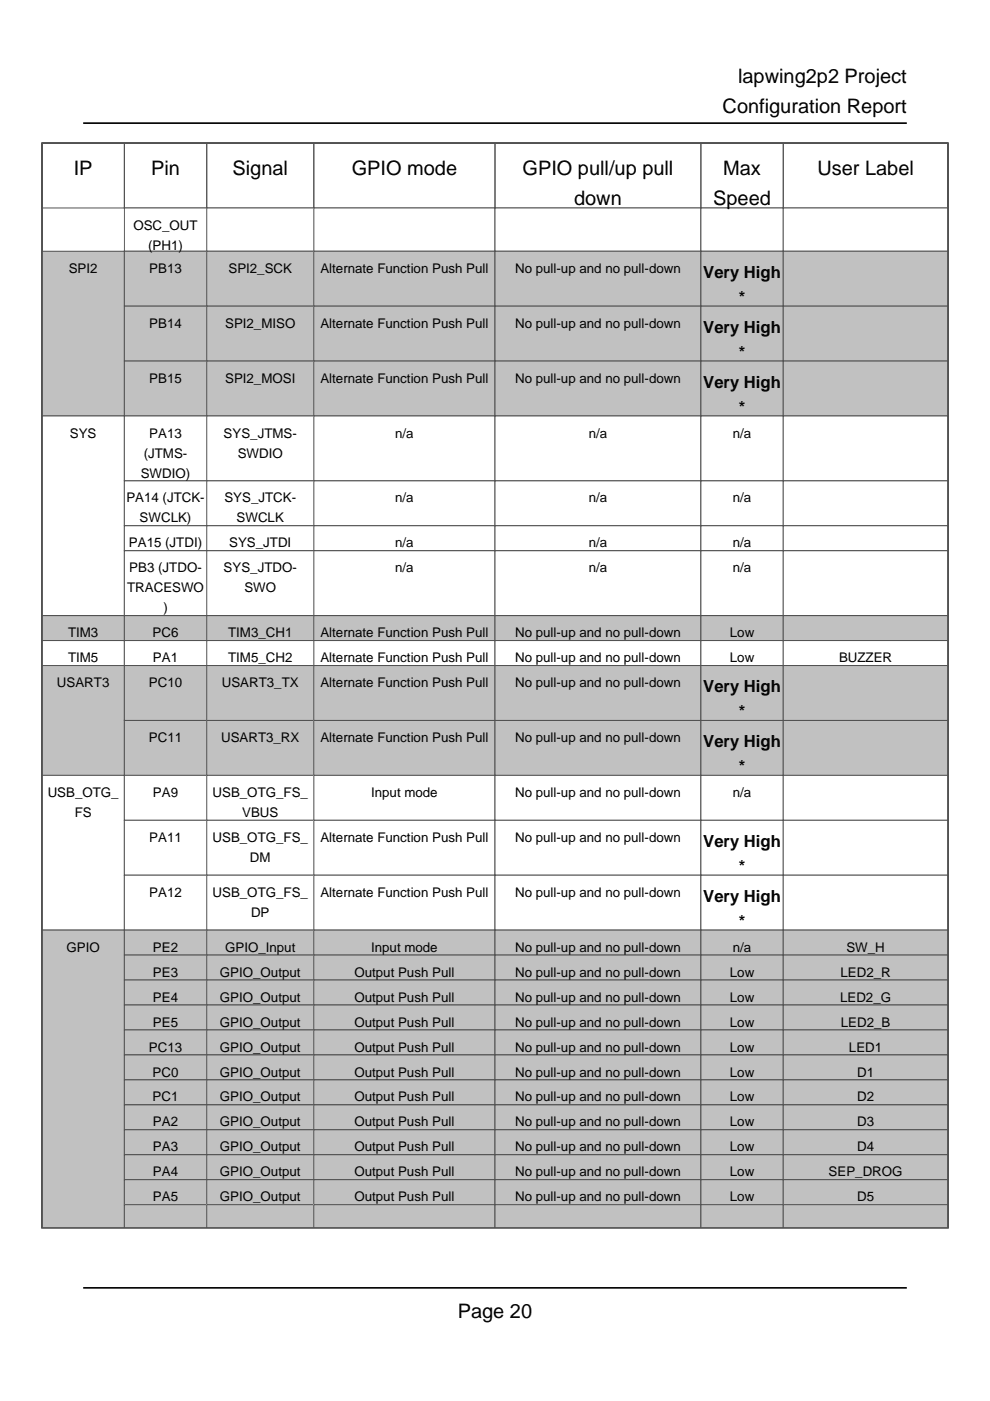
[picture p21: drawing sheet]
<svg xmlns="http://www.w3.org/2000/svg" width="210mm" height="297mm" viewBox="0 0 210 297" stroke-linecap="round" stroke-linejoin="round" font-family="sans-serif">
<defs><g id="words">
<g font-size="4.2">
<text x="156.5" y="17.6">lapwing2p2 Project</text>
<text x="153.2" y="24">Configuration Report</text>
<text x="15.6" y="37">IP</text>
<text x="32" y="37">Pin</text>
<text x="49.3" y="37">Signal</text>
<text x="74.6" y="37">GPIO mode</text>
<text x="110.8" y="37">GPIO pull/up pull</text>
<text x="153.3" y="37">Max</text>
<text x="173.3" y="37">User Label</text>
<text x="121.7" y="43.4">down</text>
<text x="151.2" y="43.4">Speed</text>
<text x="97.1" y="279.4">Page 20</text>
</g>
<g font-size="3.5">
<text x="149.1" y="58.9">Very High</text>
<text x="156.7" y="64.2">*</text>
<text x="149.1" y="70.6">Very High</text>
<text x="156.7" y="75.8">*</text>
<text x="149.1" y="82.2">Very High</text>
<text x="156.7" y="87.5">*</text>
<text x="149.1" y="146.8">Very High</text>
<text x="156.7" y="152">*</text>
<text x="149.1" y="158.4">Very High</text>
<text x="156.7" y="163.7">*</text>
<text x="149.1" y="179.6">Very High</text>
<text x="156.7" y="184.9">*</text>
<text x="149.1" y="191.2">Very High</text>
<text x="156.7" y="196.5">*</text>
</g>
<g font-size="2.8">
<text x="28.3" y="48.7">OSC_OUT</text>
<text x="31.4" y="52.9">(PH1)</text>
<text x="14.6" y="57.9">SPI2</text>
<text x="31.7" y="57.9">PB13</text>
<text x="48.4" y="57.9">SPI2_SCK</text>
<text x="67.9" y="57.9">Alternate Function Push Pull</text>
<text x="109.2" y="57.9">No pull-up and no pull-down</text>
<text x="31.7" y="69.5">PB14</text>
<text x="47.7" y="69.5">SPI2_MISO</text>
<text x="67.9" y="69.5">Alternate Function Push Pull</text>
<text x="109.2" y="69.5">No pull-up and no pull-down</text>
<text x="31.7" y="81.1">PB15</text>
<text x="47.7" y="81.1">SPI2_MOSI</text>
<text x="67.9" y="81.1">Alternate Function Push Pull</text>
<text x="109.2" y="81.1">No pull-up and no pull-down</text>
<text x="14.8" y="92.8">SYS</text>
<text x="31.7" y="92.8">PA13</text>
<text x="47.4" y="92.8">SYS_JTMS-</text>
<text x="83.8" y="92.8">n/a</text>
<text x="124.8" y="92.8">n/a</text>
<text x="155.4" y="92.8">n/a</text>
<text x="29.8" y="101.2">SWDIO)</text>
<text x="30.5" y="97">(JTMS-</text>
<text x="50.4" y="97">SWDIO</text>
<text x="26.8" y="106.5">PA14 (JTCK-</text>
<text x="47.6" y="106.5">SYS_JTCK-</text>
<text x="83.8" y="106.5">n/a</text>
<text x="124.8" y="106.5">n/a</text>
<text x="155.4" y="106.5">n/a</text>
<text x="29.6" y="110.8">SWCLK)</text>
<text x="50.2" y="110.8">SWCLK</text>
<text x="27.3" y="116.1">PA15 (JTDI)</text>
<text x="48.6" y="116.1">SYS_JTDI</text>
<text x="83.8" y="116.1">n/a</text>
<text x="124.8" y="116.1">n/a</text>
<text x="155.4" y="116.1">n/a</text>
<text x="26.9" y="125.6">TRACESWO</text>
<text x="27.4" y="121.4">PB3 (JTDO-</text>
<text x="47.4" y="121.4">SYS_JTDO-</text>
<text x="51.8" y="125.6">SWO</text>
<text x="83.8" y="121.4">n/a</text>
<text x="124.8" y="121.4">n/a</text>
<text x="155.4" y="121.4">n/a</text>
<text x="34.6" y="129.8">)</text>
<text x="14.4" y="135.1">TIM3</text>
<text x="32.4" y="135.1">PC6</text>
<text x="48.4" y="135.1">TIM3_CH1</text>
<text x="67.9" y="135.1">Alternate Function Push Pull</text>
<text x="109.2" y="135.1">No pull-up and no pull-down</text>
<text x="154.7" y="135.1">Low</text>
<text x="14.4" y="140.4">TIM5</text>
<text x="32.4" y="140.4">PA1</text>
<text x="48.4" y="140.4">TIM5_CH2</text>
<text x="67.9" y="140.4">Alternate Function Push Pull</text>
<text x="109.2" y="140.4">No pull-up and no pull-down</text>
<text x="154.7" y="140.4">Low</text>
<text x="177.9" y="140.4">BUZZER</text>
<text x="12.1" y="145.7">USART3</text>
<text x="31.6" y="145.7">PC10</text>
<text x="47" y="145.7">USART3_TX</text>
<text x="67.9" y="145.7">Alternate Function Push Pull</text>
<text x="109.2" y="145.7">No pull-up and no pull-down</text>
<text x="31.6" y="157.3">PC11</text>
<text x="46.9" y="157.3">USART3_RX</text>
<text x="67.9" y="157.3">Alternate Function Push Pull</text>
<text x="109.2" y="157.3">No pull-up and no pull-down</text>
<text x="10.1" y="169">USB_OTG_</text>
<text x="15.8" y="173.2">FS</text>
<text x="32.4" y="169">PA9</text>
<text x="45.1" y="169">USB_OTG_FS_</text>
<text x="51.3" y="173.2">VBUS</text>
<text x="78.7" y="169">Input mode</text>
<text x="109.2" y="169">No pull-up and no pull-down</text>
<text x="155.4" y="169">n/a</text>
<text x="31.7" y="178.5">PA11</text>
<text x="45.1" y="178.5">USB_OTG_FS_</text>
<text x="67.9" y="178.5">Alternate Function Push Pull</text>
<text x="109.2" y="178.5">No pull-up and no pull-down</text>
<text x="53" y="182.7">DM</text>
<text x="31.7" y="190.1">PA12</text>
<text x="45.1" y="190.1">USB_OTG_FS_</text>
<text x="67.9" y="190.1">Alternate Function Push Pull</text>
<text x="109.2" y="190.1">No pull-up and no pull-down</text>
<text x="53.2" y="194.4">DP</text>
<text x="14.1" y="201.8">GPIO</text>
<text x="32.4" y="201.8">PE2</text>
<text x="47.7" y="201.8">GPIO_Input</text>
<text x="78.7" y="201.8">Input mode</text>
<text x="109.2" y="201.8">No pull-up and no pull-down</text>
<text x="155.4" y="201.8">n/a</text>
<text x="179.5" y="201.8">SW_H</text>
<text x="32.4" y="207.1">PE3</text>
<text x="46.6" y="207.1">GPIO_Output</text>
<text x="75.2" y="207.1">Output Push Pull</text>
<text x="109.2" y="207.1">No pull-up and no pull-down</text>
<text x="154.7" y="207.1">Low</text>
<text x="178.2" y="207.1">LED2_R</text>
<text x="32.4" y="212.4">PE4</text>
<text x="46.6" y="212.4">GPIO_Output</text>
<text x="75.2" y="212.4">Output Push Pull</text>
<text x="109.2" y="212.4">No pull-up and no pull-down</text>
<text x="154.7" y="212.4">Low</text>
<text x="178.1" y="212.4">LED2_G</text>
<text x="32.4" y="217.7">PE5</text>
<text x="46.6" y="217.7">GPIO_Output</text>
<text x="75.2" y="217.7">Output Push Pull</text>
<text x="109.2" y="217.7">No pull-up and no pull-down</text>
<text x="154.7" y="217.7">Low</text>
<text x="178.3" y="217.7">LED2_B</text>
<text x="31.6" y="223">PC13</text>
<text x="46.6" y="223">GPIO_Output</text>
<text x="75.2" y="223">Output Push Pull</text>
<text x="109.2" y="223">No pull-up and no pull-down</text>
<text x="154.7" y="223">Low</text>
<text x="180" y="223">LED1</text>
<text x="32.4" y="228.2">PC0</text>
<text x="32.4" y="233.5">PC1</text>
<text x="46.6" y="228.2">GPIO_Output</text>
<text x="46.6" y="233.5">GPIO_Output</text>
<text x="75.2" y="228.2">Output Push Pull</text>
<text x="75.2" y="233.5">Output Push Pull</text>
<text x="109.2" y="228.2">No pull-up and no pull-down</text>
<text x="109.2" y="233.5">No pull-up and no pull-down</text>
<text x="154.7" y="228.2">Low</text>
<text x="154.7" y="233.5">Low</text>
<text x="181.7" y="228.2">D1</text>
<text x="181.7" y="233.5">D2</text>
<text x="32.4" y="238.8">PA2</text>
<text x="46.6" y="238.8">GPIO_Output</text>
<text x="75.2" y="238.8">Output Push Pull</text>
<text x="109.2" y="238.8">No pull-up and no pull-down</text>
<text x="154.7" y="238.8">Low</text>
<text x="181.7" y="238.8">D3</text>
<text x="32.4" y="244.1">PA3</text>
<text x="46.6" y="244.1">GPIO_Output</text>
<text x="75.2" y="244.1">Output Push Pull</text>
<text x="109.2" y="244.1">No pull-up and no pull-down</text>
<text x="154.7" y="244.1">Low</text>
<text x="181.7" y="244.1">D4</text>
<text x="32.4" y="249.4">PA4</text>
<text x="46.6" y="249.4">GPIO_Output</text>
<text x="75.2" y="249.4">Output Push Pull</text>
<text x="109.2" y="249.4">No pull-up and no pull-down</text>
<text x="154.7" y="249.4">Low</text>
<text x="175.7" y="249.4">SEP_DROG</text>
<text x="32.4" y="254.7">PA5</text>
<text x="46.6" y="254.7">GPIO_Output</text>
<text x="75.2" y="254.7">Output Push Pull</text>
<text x="109.2" y="254.7">No pull-up and no pull-down</text>
<text x="154.7" y="254.7">Low</text>
<text x="181.7" y="254.7">D5</text>
</g>
</g></defs>
<path d="M8.9 260.3v-230h192.1v230" fill="none" stroke="#4f5251" stroke-width=".35"/>
<path d="M8.9 30.3h17.5v13.8h-17.5zM26.4 30.3h17.4v13.8h-17.4zM43.8 30.3h22.7v13.8h-22.7zM66.5 30.3h38.5v13.8h-38.5zM105 30.3h43.6v13.8h-43.6zM148.6 30.3h17.5v13.8h-17.5zM166.1 30.3h34.9v13.8h-34.9z" fill="none" stroke="#4f5251" stroke-width=".21"/>
<path d="M26.4 44.1h17.4v9.2h-17.4z" fill="#fff"/>
<path d="M26.4 44.1h17.4v9.2h-17.4z" fill="none" stroke="#4f5251" stroke-width=".21"/>
<path d="M43.8 44.1h22.7v9.2h-22.7z" fill="#fff"/>
<path d="M43.8 44.1h22.7v9.2h-22.7z" fill="none" stroke="#4f5251" stroke-width=".21"/>
<path d="M66.5 44.1h38.5v9.2h-38.5z" fill="#fff"/>
<path d="M66.5 44.1h38.5v9.2h-38.5z" fill="none" stroke="#4f5251" stroke-width=".21"/>
<path d="M105 44.1h43.6v9.2h-43.6z" fill="#fff"/>
<path d="M105 44.1h43.6v9.2h-43.6z" fill="none" stroke="#4f5251" stroke-width=".21"/>
<path d="M148.6 44.1h17.5v9.2h-17.5z" fill="#fff"/>
<path d="M148.6 44.1h17.5v9.2h-17.5z" fill="none" stroke="#4f5251" stroke-width=".21"/>
<path d="M166.1 44.1h34.9v9.2h-34.9z" fill="#fff"/>
<path d="M166.1 44.1h34.9v9.2h-34.9z" fill="none" stroke="#4f5251" stroke-width=".21"/>
<path d="M8.9 53.3h17.5v34.9h-17.5z" fill="#b9c4ca"/>
<path d="M8.9 53.3h17.5v34.9h-17.5z" fill="none" stroke="#4f5251" stroke-width=".21"/>
<path d="M26.4 53.3h17.4v11.6h-17.4z" fill="#b9c4ca"/>
<path d="M26.4 53.3h17.4v11.6h-17.4z" fill="none" stroke="#4f5251" stroke-width=".21"/>
<path d="M43.8 53.3h22.7v11.6h-22.7z" fill="#b9c4ca"/>
<path d="M43.8 53.3h22.7v11.6h-22.7z" fill="none" stroke="#4f5251" stroke-width=".21"/>
<path d="M66.5 53.3h38.5v11.6h-38.5z" fill="#b9c4ca"/>
<path d="M66.5 53.3h38.5v11.6h-38.5z" fill="none" stroke="#4f5251" stroke-width=".21"/>
<path d="M105 53.3h43.6v11.6h-43.6z" fill="#b9c4ca"/>
<path d="M105 53.3h43.6v11.6h-43.6z" fill="none" stroke="#4f5251" stroke-width=".21"/>
<path d="M148.6 53.3h17.5v11.6h-17.5z" fill="#b9c4ca"/>
<path d="M148.6 53.3h17.5v11.6h-17.5z" fill="none" stroke="#4f5251" stroke-width=".21"/>
<path d="M166.1 53.3h34.9v11.6h-34.9z" fill="#b9c4ca"/>
<path d="M166.1 53.3h34.9v11.6h-34.9z" fill="none" stroke="#4f5251" stroke-width=".21"/>
<path d="M26.4 64.9h17.4v11.7h-17.4z" fill="#b9c4ca"/>
<path d="M26.4 64.9h17.4v11.7h-17.4z" fill="none" stroke="#4f5251" stroke-width=".21"/>
<path d="M43.8 64.9h22.7v11.7h-22.7z" fill="#b9c4ca"/>
<path d="M43.8 64.9h22.7v11.7h-22.7z" fill="none" stroke="#4f5251" stroke-width=".21"/>
<path d="M66.5 64.9h38.5v11.7h-38.5z" fill="#b9c4ca"/>
<path d="M66.5 64.9h38.5v11.7h-38.5z" fill="none" stroke="#4f5251" stroke-width=".21"/>
<path d="M105 64.9h43.6v11.7h-43.6z" fill="#b9c4ca"/>
<path d="M105 64.9h43.6v11.7h-43.6z" fill="none" stroke="#4f5251" stroke-width=".21"/>
<path d="M148.6 64.9h17.5v11.7h-17.5z" fill="#b9c4ca"/>
<path d="M148.6 64.9h17.5v11.7h-17.5z" fill="none" stroke="#4f5251" stroke-width=".21"/>
<path d="M166.1 64.9h34.9v11.7h-34.9z" fill="#b9c4ca"/>
<path d="M166.1 64.9h34.9v11.7h-34.9z" fill="none" stroke="#4f5251" stroke-width=".21"/>
<path d="M26.4 76.6h17.4v11.6h-17.4z" fill="#b9c4ca"/>
<path d="M26.4 76.6h17.4v11.6h-17.4z" fill="none" stroke="#4f5251" stroke-width=".21"/>
<path d="M43.8 76.6h22.7v11.6h-22.7z" fill="#b9c4ca"/>
<path d="M43.8 76.6h22.7v11.6h-22.7z" fill="none" stroke="#4f5251" stroke-width=".21"/>
<path d="M66.5 76.6h38.5v11.6h-38.5z" fill="#b9c4ca"/>
<path d="M66.5 76.6h38.5v11.6h-38.5z" fill="none" stroke="#4f5251" stroke-width=".21"/>
<path d="M105 76.6h43.6v11.6h-43.6z" fill="#b9c4ca"/>
<path d="M105 76.6h43.6v11.6h-43.6z" fill="none" stroke="#4f5251" stroke-width=".21"/>
<path d="M148.6 76.6h17.5v11.6h-17.5z" fill="#b9c4ca"/>
<path d="M148.6 76.6h17.5v11.6h-17.5z" fill="none" stroke="#4f5251" stroke-width=".21"/>
<path d="M166.1 76.6h34.9v11.6h-34.9z" fill="#b9c4ca"/>
<path d="M166.1 76.6h34.9v11.6h-34.9z" fill="none" stroke="#4f5251" stroke-width=".21"/>
<path d="M8.9 88.2h17.5v42.3h-17.5z" fill="#fff"/>
<path d="M8.9 88.2h17.5v42.3h-17.5z" fill="none" stroke="#4f5251" stroke-width=".21"/>
<path d="M26.4 88.2h17.4v13.8h-17.4z" fill="#fff"/>
<path d="M26.4 88.2h17.4v13.8h-17.4z" fill="none" stroke="#4f5251" stroke-width=".21"/>
<path d="M43.8 88.2h22.7v13.8h-22.7z" fill="#fff"/>
<path d="M43.8 88.2h22.7v13.8h-22.7z" fill="none" stroke="#4f5251" stroke-width=".21"/>
<path d="M66.5 88.2h38.5v13.8h-38.5z" fill="#fff"/>
<path d="M66.5 88.2h38.5v13.8h-38.5z" fill="none" stroke="#4f5251" stroke-width=".21"/>
<path d="M105 88.2h43.6v13.8h-43.6z" fill="#fff"/>
<path d="M105 88.2h43.6v13.8h-43.6z" fill="none" stroke="#4f5251" stroke-width=".21"/>
<path d="M148.6 88.2h17.5v13.8h-17.5z" fill="#fff"/>
<path d="M148.6 88.2h17.5v13.8h-17.5z" fill="none" stroke="#4f5251" stroke-width=".21"/>
<path d="M166.1 88.2h34.9v13.8h-34.9z" fill="#fff"/>
<path d="M166.1 88.2h34.9v13.8h-34.9z" fill="none" stroke="#4f5251" stroke-width=".21"/>
<path d="M26.4 102h17.4v9.5h-17.4z" fill="#fff"/>
<path d="M26.4 102h17.4v9.5h-17.4z" fill="none" stroke="#4f5251" stroke-width=".21"/>
<path d="M43.8 102h22.7v9.5h-22.7z" fill="#fff"/>
<path d="M43.8 102h22.7v9.5h-22.7z" fill="none" stroke="#4f5251" stroke-width=".21"/>
<path d="M66.5 102h38.5v9.5h-38.5z" fill="#fff"/>
<path d="M66.5 102h38.5v9.5h-38.5z" fill="none" stroke="#4f5251" stroke-width=".21"/>
<path d="M105 102h43.6v9.5h-43.6z" fill="#fff"/>
<path d="M105 102h43.6v9.5h-43.6z" fill="none" stroke="#4f5251" stroke-width=".21"/>
<path d="M148.6 102h17.5v9.5h-17.5z" fill="#fff"/>
<path d="M148.6 102h17.5v9.5h-17.5z" fill="none" stroke="#4f5251" stroke-width=".21"/>
<path d="M166.1 102h34.9v9.5h-34.9z" fill="#fff"/>
<path d="M166.1 102h34.9v9.5h-34.9z" fill="none" stroke="#4f5251" stroke-width=".21"/>
<path d="M26.4 111.5h17.4v5.3h-17.4z" fill="#fff"/>
<path d="M26.4 111.5h17.4v5.3h-17.4z" fill="none" stroke="#4f5251" stroke-width=".21"/>
<path d="M43.8 111.5h22.7v5.3h-22.7z" fill="#fff"/>
<path d="M43.8 111.5h22.7v5.3h-22.7z" fill="none" stroke="#4f5251" stroke-width=".21"/>
<path d="M66.5 111.5h38.5v5.3h-38.5z" fill="#fff"/>
<path d="M66.5 111.5h38.5v5.3h-38.5z" fill="none" stroke="#4f5251" stroke-width=".21"/>
<path d="M105 111.5h43.6v5.3h-43.6z" fill="#fff"/>
<path d="M105 111.5h43.6v5.3h-43.6z" fill="none" stroke="#4f5251" stroke-width=".21"/>
<path d="M148.6 111.5h17.5v5.3h-17.5z" fill="#fff"/>
<path d="M148.6 111.5h17.5v5.3h-17.5z" fill="none" stroke="#4f5251" stroke-width=".21"/>
<path d="M166.1 111.5h34.9v5.3h-34.9z" fill="#fff"/>
<path d="M166.1 111.5h34.9v5.3h-34.9z" fill="none" stroke="#4f5251" stroke-width=".21"/>
<path d="M26.4 116.8h17.4v13.7h-17.4z" fill="#fff"/>
<path d="M26.4 116.8h17.4v13.7h-17.4z" fill="none" stroke="#4f5251" stroke-width=".21"/>
<path d="M43.8 116.8h22.7v13.7h-22.7z" fill="#fff"/>
<path d="M43.8 116.8h22.7v13.7h-22.7z" fill="none" stroke="#4f5251" stroke-width=".21"/>
<path d="M66.5 116.8h38.5v13.7h-38.5z" fill="#fff"/>
<path d="M66.5 116.8h38.5v13.7h-38.5z" fill="none" stroke="#4f5251" stroke-width=".21"/>
<path d="M105 116.8h43.6v13.7h-43.6z" fill="#fff"/>
<path d="M105 116.8h43.6v13.7h-43.6z" fill="none" stroke="#4f5251" stroke-width=".21"/>
<path d="M148.6 116.8h17.5v13.7h-17.5z" fill="#fff"/>
<path d="M148.6 116.8h17.5v13.7h-17.5z" fill="none" stroke="#4f5251" stroke-width=".21"/>
<path d="M166.1 116.8h34.9v13.7h-34.9z" fill="#fff"/>
<path d="M166.1 116.8h34.9v13.7h-34.9z" fill="none" stroke="#4f5251" stroke-width=".21"/>
<path d="M8.9 130.5h17.5v5.3h-17.5z" fill="#b9c4ca"/>
<path d="M8.9 130.5h17.5v5.3h-17.5z" fill="none" stroke="#4f5251" stroke-width=".21"/>
<path d="M26.4 130.5h17.4v5.3h-17.4z" fill="#b9c4ca"/>
<path d="M26.4 130.5h17.4v5.3h-17.4z" fill="none" stroke="#4f5251" stroke-width=".21"/>
<path d="M43.8 130.5h22.7v5.3h-22.7z" fill="#b9c4ca"/>
<path d="M43.8 130.5h22.7v5.3h-22.7z" fill="none" stroke="#4f5251" stroke-width=".21"/>
<path d="M66.5 130.5h38.5v5.3h-38.5z" fill="#b9c4ca"/>
<path d="M66.5 130.5h38.5v5.3h-38.5z" fill="none" stroke="#4f5251" stroke-width=".21"/>
<path d="M105 130.5h43.6v5.3h-43.6z" fill="#b9c4ca"/>
<path d="M105 130.5h43.6v5.3h-43.6z" fill="none" stroke="#4f5251" stroke-width=".21"/>
<path d="M148.6 130.5h17.5v5.3h-17.5z" fill="#b9c4ca"/>
<path d="M148.6 130.5h17.5v5.3h-17.5z" fill="none" stroke="#4f5251" stroke-width=".21"/>
<path d="M166.1 130.5h34.9v5.3h-34.9z" fill="#b9c4ca"/>
<path d="M166.1 130.5h34.9v5.3h-34.9z" fill="none" stroke="#4f5251" stroke-width=".21"/>
<path d="M8.9 135.8h17.5v5.3h-17.5z" fill="#fff"/>
<path d="M8.9 135.8h17.5v5.3h-17.5z" fill="none" stroke="#4f5251" stroke-width=".21"/>
<path d="M26.4 135.8h17.4v5.3h-17.4z" fill="#fff"/>
<path d="M26.4 135.8h17.4v5.3h-17.4z" fill="none" stroke="#4f5251" stroke-width=".21"/>
<path d="M43.8 135.8h22.7v5.3h-22.7z" fill="#fff"/>
<path d="M43.8 135.8h22.7v5.3h-22.7z" fill="none" stroke="#4f5251" stroke-width=".21"/>
<path d="M66.5 135.8h38.5v5.3h-38.5z" fill="#fff"/>
<path d="M66.5 135.8h38.5v5.3h-38.5z" fill="none" stroke="#4f5251" stroke-width=".21"/>
<path d="M105 135.8h43.6v5.3h-43.6z" fill="#fff"/>
<path d="M105 135.8h43.6v5.3h-43.6z" fill="none" stroke="#4f5251" stroke-width=".21"/>
<path d="M148.6 135.8h17.5v5.3h-17.5z" fill="#fff"/>
<path d="M148.6 135.8h17.5v5.3h-17.5z" fill="none" stroke="#4f5251" stroke-width=".21"/>
<path d="M166.1 135.8h34.9v5.3h-34.9z" fill="#fff"/>
<path d="M166.1 135.8h34.9v5.3h-34.9z" fill="none" stroke="#4f5251" stroke-width=".21"/>
<path d="M8.9 141.1h17.5v23.3h-17.5z" fill="#b9c4ca"/>
<path d="M8.9 141.1h17.5v23.3h-17.5z" fill="none" stroke="#4f5251" stroke-width=".21"/>
<path d="M26.4 141.1h17.4v11.7h-17.4z" fill="#b9c4ca"/>
<path d="M26.4 141.1h17.4v11.7h-17.4z" fill="none" stroke="#4f5251" stroke-width=".21"/>
<path d="M43.8 141.1h22.7v11.7h-22.7z" fill="#b9c4ca"/>
<path d="M43.8 141.1h22.7v11.7h-22.7z" fill="none" stroke="#4f5251" stroke-width=".21"/>
<path d="M66.5 141.1h38.5v11.7h-38.5z" fill="#b9c4ca"/>
<path d="M66.5 141.1h38.5v11.7h-38.5z" fill="none" stroke="#4f5251" stroke-width=".21"/>
<path d="M105 141.1h43.6v11.7h-43.6z" fill="#b9c4ca"/>
<path d="M105 141.1h43.6v11.7h-43.6z" fill="none" stroke="#4f5251" stroke-width=".21"/>
<path d="M148.6 141.1h17.5v11.7h-17.5z" fill="#b9c4ca"/>
<path d="M148.6 141.1h17.5v11.7h-17.5z" fill="none" stroke="#4f5251" stroke-width=".21"/>
<path d="M166.1 141.1h34.9v11.7h-34.9z" fill="#b9c4ca"/>
<path d="M166.1 141.1h34.9v11.7h-34.9z" fill="none" stroke="#4f5251" stroke-width=".21"/>
<path d="M26.4 152.8h17.4v11.6h-17.4z" fill="#b9c4ca"/>
<path d="M26.4 152.8h17.4v11.6h-17.4z" fill="none" stroke="#4f5251" stroke-width=".21"/>
<path d="M43.8 152.8h22.7v11.6h-22.7z" fill="#b9c4ca"/>
<path d="M43.8 152.8h22.7v11.6h-22.7z" fill="none" stroke="#4f5251" stroke-width=".21"/>
<path d="M66.5 152.8h38.5v11.6h-38.5z" fill="#b9c4ca"/>
<path d="M66.5 152.8h38.5v11.6h-38.5z" fill="none" stroke="#4f5251" stroke-width=".21"/>
<path d="M105 152.8h43.6v11.6h-43.6z" fill="#b9c4ca"/>
<path d="M105 152.8h43.6v11.6h-43.6z" fill="none" stroke="#4f5251" stroke-width=".21"/>
<path d="M148.6 152.8h17.5v11.6h-17.5z" fill="#b9c4ca"/>
<path d="M148.6 152.8h17.5v11.6h-17.5z" fill="none" stroke="#4f5251" stroke-width=".21"/>
<path d="M166.1 152.8h34.9v11.6h-34.9z" fill="#b9c4ca"/>
<path d="M166.1 152.8h34.9v11.6h-34.9z" fill="none" stroke="#4f5251" stroke-width=".21"/>
<path d="M8.9 164.4h17.5v32.8h-17.5z" fill="#fff"/>
<path d="M8.9 164.4h17.5v32.8h-17.5z" fill="none" stroke="#4f5251" stroke-width=".21"/>
<path d="M26.4 164.4h17.4v9.5h-17.4z" fill="#fff"/>
<path d="M26.4 164.4h17.4v9.5h-17.4z" fill="none" stroke="#4f5251" stroke-width=".21"/>
<path d="M43.8 164.4h22.7v9.5h-22.7z" fill="#fff"/>
<path d="M43.8 164.4h22.7v9.5h-22.7z" fill="none" stroke="#4f5251" stroke-width=".21"/>
<path d="M66.5 164.4h38.5v9.5h-38.5z" fill="#fff"/>
<path d="M66.5 164.4h38.5v9.5h-38.5z" fill="none" stroke="#4f5251" stroke-width=".21"/>
<path d="M105 164.4h43.6v9.5h-43.6z" fill="#fff"/>
<path d="M105 164.4h43.6v9.5h-43.6z" fill="none" stroke="#4f5251" stroke-width=".21"/>
<path d="M148.6 164.4h17.5v9.5h-17.5z" fill="#fff"/>
<path d="M148.6 164.4h17.5v9.5h-17.5z" fill="none" stroke="#4f5251" stroke-width=".21"/>
<path d="M166.1 164.4h34.9v9.5h-34.9z" fill="#fff"/>
<path d="M166.1 164.4h34.9v9.5h-34.9z" fill="none" stroke="#4f5251" stroke-width=".21"/>
<path d="M26.4 173.9h17.4v11.7h-17.4z" fill="#fff"/>
<path d="M26.4 173.9h17.4v11.7h-17.4z" fill="none" stroke="#4f5251" stroke-width=".21"/>
<path d="M43.8 173.9h22.7v11.7h-22.7z" fill="#fff"/>
<path d="M43.8 173.9h22.7v11.7h-22.7z" fill="none" stroke="#4f5251" stroke-width=".21"/>
<path d="M66.5 173.9h38.5v11.7h-38.5z" fill="#fff"/>
<path d="M66.5 173.9h38.5v11.7h-38.5z" fill="none" stroke="#4f5251" stroke-width=".21"/>
<path d="M105 173.9h43.6v11.7h-43.6z" fill="#fff"/>
<path d="M105 173.9h43.6v11.7h-43.6z" fill="none" stroke="#4f5251" stroke-width=".21"/>
<path d="M148.6 173.9h17.5v11.7h-17.5z" fill="#fff"/>
<path d="M148.6 173.9h17.5v11.7h-17.5z" fill="none" stroke="#4f5251" stroke-width=".21"/>
<path d="M166.1 173.9h34.9v11.7h-34.9z" fill="#fff"/>
<path d="M166.1 173.9h34.9v11.7h-34.9z" fill="none" stroke="#4f5251" stroke-width=".21"/>
<path d="M26.4 185.6h17.4v11.6h-17.4z" fill="#fff"/>
<path d="M26.4 185.6h17.4v11.6h-17.4z" fill="none" stroke="#4f5251" stroke-width=".21"/>
<path d="M43.8 185.6h22.7v11.6h-22.7z" fill="#fff"/>
<path d="M43.8 185.6h22.7v11.6h-22.7z" fill="none" stroke="#4f5251" stroke-width=".21"/>
<path d="M66.5 185.6h38.5v11.6h-38.5z" fill="#fff"/>
<path d="M66.5 185.6h38.5v11.6h-38.5z" fill="none" stroke="#4f5251" stroke-width=".21"/>
<path d="M105 185.6h43.6v11.6h-43.6z" fill="#fff"/>
<path d="M105 185.6h43.6v11.6h-43.6z" fill="none" stroke="#4f5251" stroke-width=".21"/>
<path d="M148.6 185.6h17.5v11.6h-17.5z" fill="#fff"/>
<path d="M148.6 185.6h17.5v11.6h-17.5z" fill="none" stroke="#4f5251" stroke-width=".21"/>
<path d="M166.1 185.6h34.9v11.6h-34.9z" fill="#fff"/>
<path d="M166.1 185.6h34.9v11.6h-34.9z" fill="none" stroke="#4f5251" stroke-width=".21"/>
<path d="M8.9 197.2h17.5v63.1h-17.5z" fill="#b9c4ca"/>
<path d="M8.9 260.3v-63.1h17.5v63.1" fill="none" stroke="#4f5251" stroke-width=".21"/>
<path d="M26.4 197.2h17.4v5.3h-17.4z" fill="#b9c4ca"/>
<path d="M26.4 197.2h17.4v5.3h-17.4z" fill="none" stroke="#4f5251" stroke-width=".21"/>
<path d="M43.8 197.2h22.7v5.3h-22.7z" fill="#b9c4ca"/>
<path d="M43.8 197.2h22.7v5.3h-22.7z" fill="none" stroke="#4f5251" stroke-width=".21"/>
<path d="M66.5 197.2h38.5v5.3h-38.5z" fill="#b9c4ca"/>
<path d="M66.5 197.2h38.5v5.3h-38.5z" fill="none" stroke="#4f5251" stroke-width=".21"/>
<path d="M105 197.2h43.6v5.3h-43.6z" fill="#b9c4ca"/>
<path d="M105 197.2h43.6v5.3h-43.6z" fill="none" stroke="#4f5251" stroke-width=".21"/>
<path d="M148.6 197.2h17.5v5.3h-17.5z" fill="#b9c4ca"/>
<path d="M148.6 197.2h17.5v5.3h-17.5z" fill="none" stroke="#4f5251" stroke-width=".21"/>
<path d="M166.1 197.2h34.9v5.3h-34.9z" fill="#b9c4ca"/>
<path d="M166.1 197.2h34.9v5.3h-34.9z" fill="none" stroke="#4f5251" stroke-width=".21"/>
<path d="M26.4 202.5h17.4v5.3h-17.4z" fill="#b9c4ca"/>
<path d="M26.4 202.5h17.4v5.3h-17.4z" fill="none" stroke="#4f5251" stroke-width=".21"/>
<path d="M43.8 202.5h22.7v5.3h-22.7z" fill="#b9c4ca"/>
<path d="M43.8 202.5h22.7v5.3h-22.7z" fill="none" stroke="#4f5251" stroke-width=".21"/>
<path d="M66.5 202.5h38.5v5.3h-38.5z" fill="#b9c4ca"/>
<path d="M66.5 202.5h38.5v5.3h-38.5z" fill="none" stroke="#4f5251" stroke-width=".21"/>
<path d="M105 202.5h43.6v5.3h-43.6z" fill="#b9c4ca"/>
<path d="M105 202.5h43.6v5.3h-43.6z" fill="none" stroke="#4f5251" stroke-width=".21"/>
<path d="M148.6 202.5h17.5v5.3h-17.5z" fill="#b9c4ca"/>
<path d="M148.6 202.5h17.5v5.3h-17.5z" fill="none" stroke="#4f5251" stroke-width=".21"/>
<path d="M166.1 202.5h34.9v5.3h-34.9z" fill="#b9c4ca"/>
<path d="M166.1 202.5h34.9v5.3h-34.9z" fill="none" stroke="#4f5251" stroke-width=".21"/>
<path d="M26.4 207.8h17.4v5.3h-17.4z" fill="#b9c4ca"/>
<path d="M26.4 207.8h17.4v5.3h-17.4z" fill="none" stroke="#4f5251" stroke-width=".21"/>
<path d="M43.8 207.8h22.7v5.3h-22.7z" fill="#b9c4ca"/>
<path d="M43.8 207.8h22.7v5.3h-22.7z" fill="none" stroke="#4f5251" stroke-width=".21"/>
<path d="M66.5 207.8h38.5v5.3h-38.5z" fill="#b9c4ca"/>
<path d="M66.5 207.8h38.5v5.3h-38.5z" fill="none" stroke="#4f5251" stroke-width=".21"/>
<path d="M105 207.8h43.6v5.3h-43.6z" fill="#b9c4ca"/>
<path d="M105 207.8h43.6v5.3h-43.6z" fill="none" stroke="#4f5251" stroke-width=".21"/>
<path d="M148.6 207.8h17.5v5.3h-17.5z" fill="#b9c4ca"/>
<path d="M148.6 207.8h17.5v5.3h-17.5z" fill="none" stroke="#4f5251" stroke-width=".21"/>
<path d="M166.1 207.8h34.9v5.3h-34.9z" fill="#b9c4ca"/>
<path d="M166.1 207.8h34.9v5.3h-34.9z" fill="none" stroke="#4f5251" stroke-width=".21"/>
<path d="M26.4 213.1h17.4v5.3h-17.4z" fill="#b9c4ca"/>
<path d="M26.4 213.1h17.4v5.3h-17.4z" fill="none" stroke="#4f5251" stroke-width=".21"/>
<path d="M43.8 213.1h22.7v5.3h-22.7z" fill="#b9c4ca"/>
<path d="M43.8 213.1h22.7v5.3h-22.7z" fill="none" stroke="#4f5251" stroke-width=".21"/>
<path d="M66.5 213.1h38.5v5.3h-38.5z" fill="#b9c4ca"/>
<path d="M66.5 213.1h38.5v5.3h-38.5z" fill="none" stroke="#4f5251" stroke-width=".21"/>
<path d="M105 213.1h43.6v5.3h-43.6z" fill="#b9c4ca"/>
<path d="M105 213.1h43.6v5.3h-43.6z" fill="none" stroke="#4f5251" stroke-width=".21"/>
<path d="M148.6 213.1h17.5v5.3h-17.5z" fill="#b9c4ca"/>
<path d="M148.6 213.1h17.5v5.3h-17.5z" fill="none" stroke="#4f5251" stroke-width=".21"/>
<path d="M166.1 213.1h34.9v5.3h-34.9z" fill="#b9c4ca"/>
<path d="M166.1 213.1h34.9v5.3h-34.9z" fill="none" stroke="#4f5251" stroke-width=".21"/>
<path d="M26.4 218.4h17.4v5.3h-17.4z" fill="#b9c4ca"/>
<path d="M26.4 218.4h17.4v5.3h-17.4z" fill="none" stroke="#4f5251" stroke-width=".21"/>
<path d="M43.8 218.4h22.7v5.3h-22.7z" fill="#b9c4ca"/>
<path d="M43.8 218.4h22.7v5.3h-22.7z" fill="none" stroke="#4f5251" stroke-width=".21"/>
<path d="M66.5 218.4h38.5v5.3h-38.5z" fill="#b9c4ca"/>
<path d="M66.5 218.4h38.5v5.3h-38.5z" fill="none" stroke="#4f5251" stroke-width=".21"/>
<path d="M105 218.4h43.6v5.3h-43.6z" fill="#b9c4ca"/>
<path d="M105 218.4h43.6v5.3h-43.6z" fill="none" stroke="#4f5251" stroke-width=".21"/>
<path d="M148.6 218.4h17.5v5.3h-17.5z" fill="#b9c4ca"/>
<path d="M148.6 218.4h17.5v5.3h-17.5z" fill="none" stroke="#4f5251" stroke-width=".21"/>
<path d="M166.1 218.4h34.9v5.3h-34.9z" fill="#b9c4ca"/>
<path d="M166.1 218.4h34.9v5.3h-34.9z" fill="none" stroke="#4f5251" stroke-width=".21"/>
<path d="M26.4 223.7h17.4v5.3h-17.4z" fill="#b9c4ca"/>
<path d="M26.4 223.7h17.4v5.3h-17.4z" fill="none" stroke="#4f5251" stroke-width=".21"/>
<path d="M43.8 223.7h22.7v5.3h-22.7z" fill="#b9c4ca"/>
<path d="M43.8 223.7h22.7v5.3h-22.7z" fill="none" stroke="#4f5251" stroke-width=".21"/>
<path d="M66.5 223.7h38.5v5.3h-38.5z" fill="#b9c4ca"/>
<path d="M66.5 223.7h38.5v5.3h-38.5z" fill="none" stroke="#4f5251" stroke-width=".21"/>
<path d="M105 223.7h43.6v5.3h-43.6z" fill="#b9c4ca"/>
<path d="M105 223.7h43.6v5.3h-43.6z" fill="none" stroke="#4f5251" stroke-width=".21"/>
<path d="M148.6 223.7h17.5v5.3h-17.5z" fill="#b9c4ca"/>
<path d="M148.6 223.7h17.5v5.3h-17.5z" fill="none" stroke="#4f5251" stroke-width=".21"/>
<path d="M166.1 223.7h34.9v5.3h-34.9z" fill="#b9c4ca"/>
<path d="M166.1 223.7h34.9v5.3h-34.9z" fill="none" stroke="#4f5251" stroke-width=".21"/>
<path d="M26.4 229h17.4v5.2h-17.4z" fill="#b9c4ca"/>
<path d="M26.4 229h17.4v5.2h-17.4z" fill="none" stroke="#4f5251" stroke-width=".21"/>
<path d="M43.8 229h22.7v5.2h-22.7z" fill="#b9c4ca"/>
<path d="M43.8 229h22.7v5.2h-22.7z" fill="none" stroke="#4f5251" stroke-width=".21"/>
<path d="M66.5 229h38.5v5.2h-38.5z" fill="#b9c4ca"/>
<path d="M66.5 229h38.5v5.2h-38.5z" fill="none" stroke="#4f5251" stroke-width=".21"/>
<path d="M105 229h43.6v5.2h-43.6z" fill="#b9c4ca"/>
<path d="M105 229h43.6v5.2h-43.6z" fill="none" stroke="#4f5251" stroke-width=".21"/>
<path d="M148.6 229h17.5v5.2h-17.5z" fill="#b9c4ca"/>
<path d="M148.6 229h17.5v5.2h-17.5z" fill="none" stroke="#4f5251" stroke-width=".21"/>
<path d="M166.1 229h34.9v5.2h-34.9z" fill="#b9c4ca"/>
<path d="M166.1 229h34.9v5.2h-34.9z" fill="none" stroke="#4f5251" stroke-width=".21"/>
<path d="M26.4 234.2h17.4v5.3h-17.4z" fill="#b9c4ca"/>
<path d="M26.4 234.2h17.4v5.3h-17.4z" fill="none" stroke="#4f5251" stroke-width=".21"/>
<path d="M43.8 234.2h22.7v5.3h-22.7z" fill="#b9c4ca"/>
<path d="M43.8 234.2h22.7v5.3h-22.7z" fill="none" stroke="#4f5251" stroke-width=".21"/>
<path d="M66.5 234.2h38.5v5.3h-38.5z" fill="#b9c4ca"/>
<path d="M66.5 234.2h38.5v5.3h-38.5z" fill="none" stroke="#4f5251" stroke-width=".21"/>
<path d="M105 234.2h43.6v5.3h-43.6z" fill="#b9c4ca"/>
<path d="M105 234.2h43.6v5.3h-43.6z" fill="none" stroke="#4f5251" stroke-width=".21"/>
<path d="M148.6 234.2h17.5v5.3h-17.5z" fill="#b9c4ca"/>
<path d="M148.6 234.2h17.5v5.3h-17.5z" fill="none" stroke="#4f5251" stroke-width=".21"/>
<path d="M166.1 234.2h34.9v5.3h-34.9z" fill="#b9c4ca"/>
<path d="M166.1 234.2h34.9v5.3h-34.9z" fill="none" stroke="#4f5251" stroke-width=".21"/>
<path d="M26.4 239.5h17.4v5.3h-17.4z" fill="#b9c4ca"/>
<path d="M26.4 239.5h17.4v5.3h-17.4z" fill="none" stroke="#4f5251" stroke-width=".21"/>
<path d="M43.8 239.5h22.7v5.3h-22.7z" fill="#b9c4ca"/>
<path d="M43.8 239.5h22.7v5.3h-22.7z" fill="none" stroke="#4f5251" stroke-width=".21"/>
<path d="M66.5 239.5h38.5v5.3h-38.5z" fill="#b9c4ca"/>
<path d="M66.5 239.5h38.5v5.3h-38.5z" fill="none" stroke="#4f5251" stroke-width=".21"/>
<path d="M105 239.5h43.6v5.3h-43.6z" fill="#b9c4ca"/>
<path d="M105 239.5h43.6v5.3h-43.6z" fill="none" stroke="#4f5251" stroke-width=".21"/>
<path d="M148.6 239.5h17.5v5.3h-17.5z" fill="#b9c4ca"/>
<path d="M148.6 239.5h17.5v5.3h-17.5z" fill="none" stroke="#4f5251" stroke-width=".21"/>
<path d="M166.1 239.5h34.9v5.3h-34.9z" fill="#b9c4ca"/>
<path d="M166.1 239.5h34.9v5.3h-34.9z" fill="none" stroke="#4f5251" stroke-width=".21"/>
<path d="M26.4 244.8h17.4v5.3h-17.4z" fill="#b9c4ca"/>
<path d="M26.4 244.8h17.4v5.3h-17.4z" fill="none" stroke="#4f5251" stroke-width=".21"/>
<path d="M43.8 244.8h22.7v5.3h-22.7z" fill="#b9c4ca"/>
<path d="M43.8 244.8h22.7v5.3h-22.7z" fill="none" stroke="#4f5251" stroke-width=".21"/>
<path d="M66.5 244.8h38.5v5.3h-38.5z" fill="#b9c4ca"/>
<path d="M66.5 244.8h38.5v5.3h-38.5z" fill="none" stroke="#4f5251" stroke-width=".21"/>
<path d="M105 244.8h43.6v5.3h-43.6z" fill="#b9c4ca"/>
<path d="M105 244.8h43.6v5.3h-43.6z" fill="none" stroke="#4f5251" stroke-width=".21"/>
<path d="M148.6 244.8h17.5v5.3h-17.5z" fill="#b9c4ca"/>
<path d="M148.6 244.8h17.5v5.3h-17.5z" fill="none" stroke="#4f5251" stroke-width=".21"/>
<path d="M166.1 244.8h34.9v5.3h-34.9z" fill="#b9c4ca"/>
<path d="M166.1 244.8h34.9v5.3h-34.9z" fill="none" stroke="#4f5251" stroke-width=".21"/>
<path d="M26.4 250.1h17.4v5.3h-17.4z" fill="#b9c4ca"/>
<path d="M26.4 250.1h17.4v5.3h-17.4z" fill="none" stroke="#4f5251" stroke-width=".21"/>
<path d="M43.8 250.1h22.7v5.3h-22.7z" fill="#b9c4ca"/>
<path d="M43.8 250.1h22.7v5.3h-22.7z" fill="none" stroke="#4f5251" stroke-width=".21"/>
<path d="M66.5 250.1h38.5v5.3h-38.5z" fill="#b9c4ca"/>
<path d="M66.5 250.1h38.5v5.3h-38.5z" fill="none" stroke="#4f5251" stroke-width=".21"/>
<path d="M105 250.1h43.6v5.3h-43.6z" fill="#b9c4ca"/>
<path d="M105 250.1h43.6v5.3h-43.6z" fill="none" stroke="#4f5251" stroke-width=".21"/>
<path d="M148.6 250.1h17.5v5.3h-17.5z" fill="#b9c4ca"/>
<path d="M148.6 250.1h17.5v5.3h-17.5z" fill="none" stroke="#4f5251" stroke-width=".21"/>
<path d="M166.1 250.1h34.9v5.3h-34.9z" fill="#b9c4ca"/>
<path d="M166.1 250.1h34.9v5.3h-34.9z" fill="none" stroke="#4f5251" stroke-width=".21"/>
<path d="M26.4 255.4h17.4v4.9h-17.4z" fill="#b9c4ca"/>
<path d="M26.4 260.3v-4.9h17.4v4.9" fill="none" stroke="#4f5251" stroke-width=".21"/>
<path d="M43.8 255.4h22.7v4.9h-22.7z" fill="#b9c4ca"/>
<path d="M43.8 260.3v-4.9h22.7v4.9" fill="none" stroke="#4f5251" stroke-width=".21"/>
<path d="M66.5 255.4h38.5v4.9h-38.5z" fill="#b9c4ca"/>
<path d="M66.5 260.3v-4.9h38.5v4.9" fill="none" stroke="#4f5251" stroke-width=".21"/>
<path d="M105 255.4h43.6v4.9h-43.6z" fill="#b9c4ca"/>
<path d="M105 260.3v-4.9h43.6v4.9" fill="none" stroke="#4f5251" stroke-width=".21"/>
<path d="M148.6 255.4h17.5v4.9h-17.5z" fill="#b9c4ca"/>
<path d="M148.6 260.3v-4.9h17.5v4.9" fill="none" stroke="#4f5251" stroke-width=".21"/>
<path d="M166.1 255.4h34.9v4.9h-34.9z" fill="#b9c4ca"/>
<path d="M166.1 260.3v-4.9h34.9v4.9" fill="none" stroke="#4f5251" stroke-width=".21"/>
<path d="M8.9 30.3h192.1v230h-192.1z" fill="none" stroke="#4f5251" stroke-width=".35"/>
<path d="M17.6 26.1h174.7M17.6 273h174.7" fill="none" stroke="#000" stroke-width=".35"/>
<use href="#words"/>
</svg>
